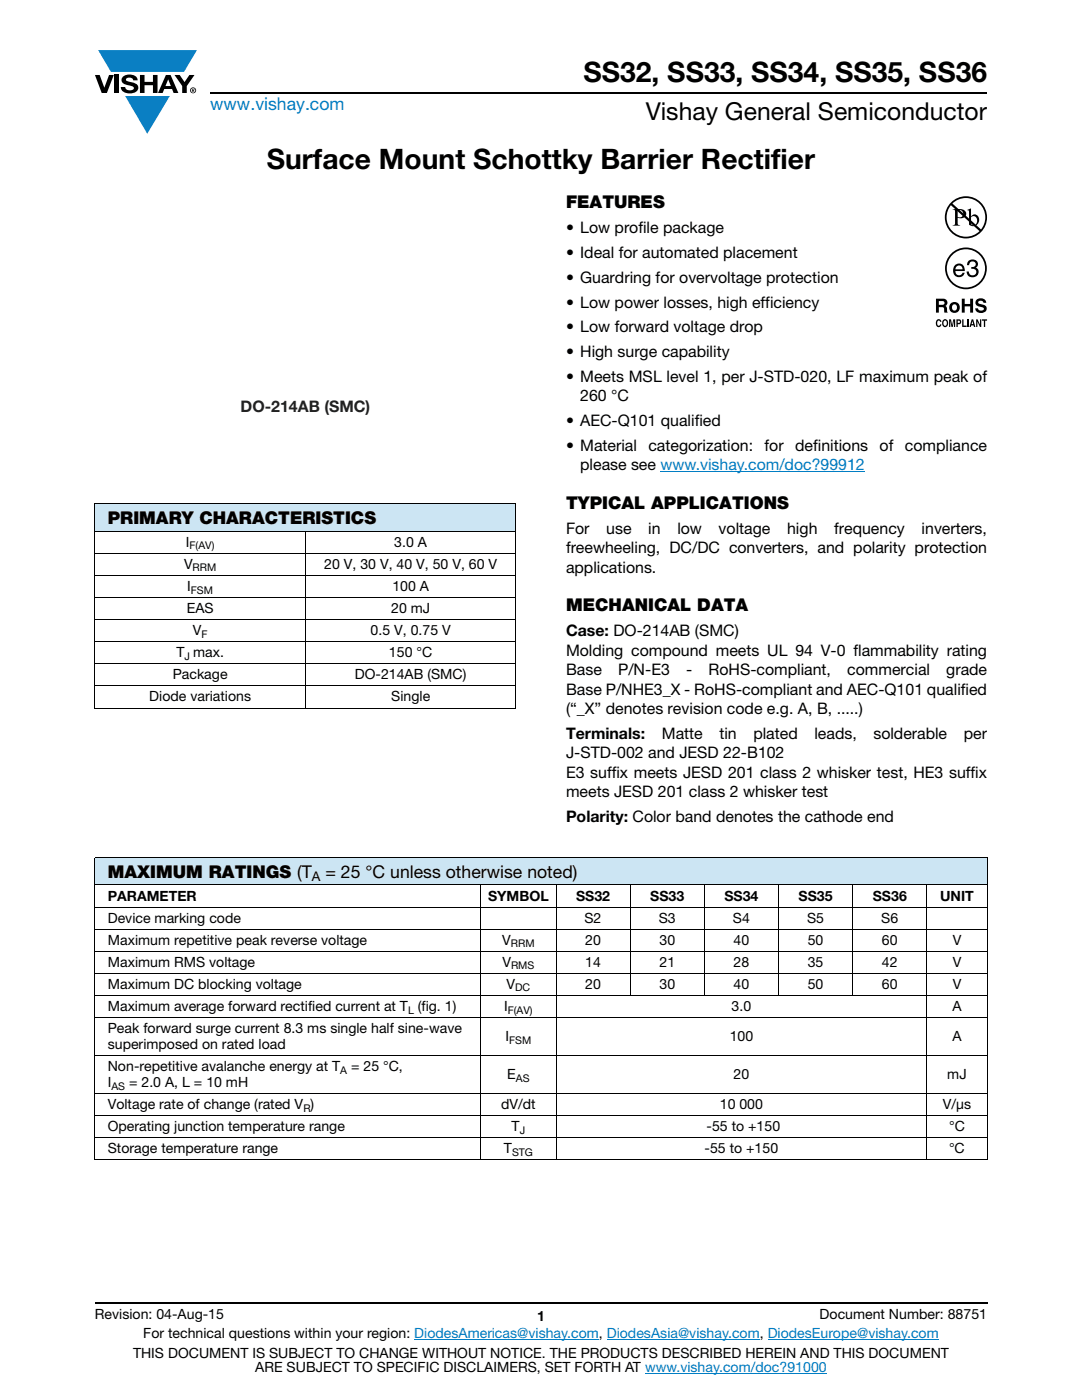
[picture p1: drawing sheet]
<svg xmlns="http://www.w3.org/2000/svg" width="216mm" height="279mm" viewBox="0 0 216 279" stroke-linecap="round" stroke-linejoin="round" font-family="sans-serif">
<defs><g id="words">
<g font-size="5.6">
<text x="116.4" y="16.4">SS32, SS33, SS34, SS35, SS36</text>
<text x="53.3" y="33.8">Surface Mount Schottky Barrier Rectifier</text>
</g>
<text font-size="4.9" x="128.8" y="24">Vishay General Semiconductor</text>
<text font-size="3.5" fill="#007ec4" x="42" y="21.9">www.vishay.com</text>
<g font-size="3.5">
<text x="112.9" y="41.5">FEATURES</text>
<text x="112.9" y="101.5">TYPICAL APPLICATIONS</text>
<text x="21.5" y="104.6">PRIMARY CHARACTERISTICS</text>
<text x="112.9" y="122">MECHANICAL DATA</text>
<text x="21.5" y="175.2">MAXIMUM RATINGS (T</text>
<text x="64.9" y="175.2">= 25 °C unless otherwise noted)</text>
</g>
<g font-size="3.2">
<text x="112.9" y="46.6">• Low profile package</text>
<text x="112.9" y="51.5">• Ideal for automated placement</text>
<text x="112.9" y="56.5">• Guardring for overvoltage protection</text>
<text x="112.9" y="61.4">• Low power losses, high efficiency</text>
<text x="112.9" y="66.3">• Low forward voltage drop</text>
<text x="112.9" y="71.3">• High surge capability</text>
<text x="112.9" y="76.2">• Meets MSL level 1, per J-STD-020, LF maximum peak of</text>
<text x="115.8" y="80.1">260 °C</text>
<text x="112.9" y="85">• AEC-Q101 qualified</text>
<text x="112.9" y="90">• Material</text>
<text x="129.4" y="90">categorization:</text>
<text x="152.6" y="90">for</text>
<text x="158.7" y="90">definitions</text>
<text x="175.5" y="90">of</text>
<text x="180.6" y="90">compliance</text>
<text x="115.8" y="93.9">please see www.vishay.com/doc?99912</text>
<text x="112.9" y="106.6">For</text>
<text x="121" y="106.6">use</text>
<text x="129.4" y="106.6">in</text>
<text x="135.2" y="106.6">low</text>
<text x="143.4" y="106.6">voltage</text>
<text x="157.1" y="106.6">high</text>
<text x="166.5" y="106.6">frequency</text>
<text x="183.9" y="106.6">inverters,</text>
<text x="112.9" y="110.4">freewheeling, DC/DC converters, and polarity protection</text>
<text x="112.9" y="114.3">applications.</text>
<text x="112.9" y="127">Case: DO-214AB (SMC)</text>
<text x="112.9" y="130.9">Molding compound meets UL 94 V-0 flammability rating</text>
<text x="112.9" y="134.8">Base</text>
<text x="123.3" y="134.8">P/N-E3</text>
<text x="136.9" y="134.8">-</text>
<text x="141.4" y="134.8">RoHS-compliant,</text>
<text x="169.1" y="134.8">commercial</text>
<text x="188.8" y="134.8">grade</text>
<text x="112.9" y="138.7">Base P/NHE3_X - RoHS-compliant and AEC-Q101 qualified</text>
<text x="112.9" y="142.5">(“_X” denotes revision code e.g. A, B, .....)</text>
<text x="112.9" y="147.5">Terminals:</text>
<text x="132.1" y="147.5">Matte</text>
<text x="143.6" y="147.5">tin</text>
<text x="150.3" y="147.5">plated</text>
<text x="162.5" y="147.5">leads,</text>
<text x="174.3" y="147.5">solderable</text>
<text x="192.3" y="147.5">per</text>
<text x="112.9" y="151.4">J-STD-002 and JESD 22-B102</text>
<text x="112.9" y="155.2">E3 suffix meets JESD 201 class 2 whisker test, HE3 suffix</text>
<text x="112.9" y="159.1">meets JESD 201 class 2 whisker test</text>
<text x="112.9" y="164.1">Polarity: Color band denotes the cathode end</text>
</g>
<text font-size="3.2" fill="#231f20" x="48" y="82.1">DO-214AB (SMC)</text>
<g font-size="2.8">
<text x="36.7" y="113.5">V</text>
<text x="37.1" y="109.1">I</text>
<text x="64.7" y="113.5">20 V, 30 V, 40 V, 50 V, 60 V</text>
<text x="78.7" y="109.1">3.0 A</text>
<text x="37.4" y="118">I</text>
<text x="78.3" y="118">100 A</text>
<text x="37.3" y="122.4">EAS</text>
<text x="78.1" y="122.4">20 mJ</text>
<text x="35.2" y="131.2">T max.</text>
<text x="38.5" y="126.8">V</text>
<text x="74" y="126.8">0.5 V, 0.75 V</text>
<text x="77.6" y="131.2">150 °C</text>
<text x="34.5" y="135.6">Package</text>
<text x="70.8" y="135.6">DO-214AB (SMC)</text>
<text x="29.8" y="140">Diode variations</text>
<text x="78.1" y="140">Single</text>
<text x="21.5" y="179.7">PARAMETER</text>
<text x="97.4" y="179.7">SYMBOL</text>
<text x="115" y="179.7">SS32</text>
<text x="129.8" y="179.7">SS33</text>
<text x="144.5" y="179.7">SS34</text>
<text x="159.3" y="179.7">SS35</text>
<text x="174.2" y="179.7">SS36</text>
<text x="187.6" y="179.7">UNIT</text>
<text x="21.5" y="184.1">Device marking code</text>
<text x="116.6" y="184.1">S2</text>
<text x="131.4" y="184.1">S3</text>
<text x="146.2" y="184.1">S4</text>
<text x="161" y="184.1">S5</text>
<text x="175.8" y="184.1">S6</text>
<text x="21.5" y="188.6">Maximum repetitive peak reverse voltage</text>
<text x="100.2" y="188.6">V</text>
<text x="116.8" y="188.6">20</text>
<text x="131.6" y="188.6">30</text>
<text x="146.4" y="188.6">40</text>
<text x="161.2" y="188.6">50</text>
<text x="176" y="188.6">60</text>
<text x="190.1" y="188.6">V</text>
<text x="21.5" y="193">Maximum RMS voltage</text>
<text x="21.5" y="197.4">Maximum DC blocking voltage</text>
<text x="100.3" y="193">V</text>
<text x="101.1" y="197.4">V</text>
<text x="116.8" y="193">14</text>
<text x="116.8" y="197.4">20</text>
<text x="131.6" y="193">21</text>
<text x="131.6" y="197.4">30</text>
<text x="146.4" y="193">28</text>
<text x="146.4" y="197.4">40</text>
<text x="161.2" y="193">35</text>
<text x="161.2" y="197.4">50</text>
<text x="176" y="193">42</text>
<text x="176" y="197.4">60</text>
<text x="190.1" y="193">V</text>
<text x="190.1" y="197.4">V</text>
<text x="21.5" y="201.8">Maximum average forward rectified current at T (fig. 1)</text>
<text x="100.6" y="201.8">I</text>
<text x="146" y="201.8">3.0</text>
<text x="190" y="201.8">A</text>
<text x="21.5" y="206.2">Peak forward surge current 8.3 ms single half sine-wave</text>
<text x="21.5" y="209.4">superimposed on rated load</text>
<text x="100.9" y="207.8">I</text>
<text x="145.6" y="207.8">100</text>
<text x="190" y="207.8">A</text>
<text x="21.5" y="213.8">Non-repetitive avalanche energy at T</text>
<text x="70" y="213.8">= 25 °C,</text>
<text x="101.2" y="215.4">E</text>
<text x="146.4" y="215.4">20</text>
<text x="189" y="215.4">mJ</text>
<text x="21.5" y="221.4">Voltage rate of change (rated V )</text>
<text x="21.5" y="217">I</text>
<text x="25.8" y="217">= 2.0 A, L = 10 mH</text>
<text x="100" y="221.4">dV/dt</text>
<text x="143.6" y="221.4">10 000</text>
<text x="188.1" y="221.4">V/μs</text>
<text x="21.5" y="225.8">Operating junction temperature range</text>
<text x="102.1" y="225.8">T</text>
<text x="141" y="225.8">-55 to +150</text>
<text x="189.4" y="225.8">°C</text>
<text x="21.5" y="230.2">Storage temperature range</text>
<text x="100.5" y="230.2">T</text>
<text x="140.6" y="230.2">-55 to +150</text>
<text x="189.4" y="230.2">°C</text>
<text x="18.9" y="263.3">Revision: 04-Aug-15</text>
<text x="107.2" y="263.6">1</text>
<text x="163.6" y="263.3">Document Number: 88751</text>
<text x="28.6" y="267.1">For technical questions within your region: DiodesAmericas@vishay.com, DiodesAsia@vishay.com, DiodesEurope@vishay.com</text>
<text x="26.5" y="271">THIS DOCUMENT IS SUBJECT TO CHANGE WITHOUT NOTICE. THE PRODUCTS DESCRIBED HEREIN AND THIS DOCUMENT</text>
<text x="50.9" y="273.8">ARE SUBJECT TO SPECIFIC DISCLAIMERS, SET FORTH AT www.vishay.com/doc?91000</text>
</g>
<text font-size="2.6" x="62.3" y="175.9">A</text>
<g font-size="2.1">
<text x="37.8" y="109.6">F(AV)</text>
<text x="38.1" y="118.5">FSM</text>
<text x="38.4" y="114">RRM</text>
<text x="36.8" y="131.7">J</text>
<text x="40.2" y="127.3">F</text>
<text x="101.9" y="189.1">RRM</text>
<text x="102" y="193.5">RMS</text>
<text x="102.8" y="197.9">DC</text>
<text x="81.4" y="202.3">L</text>
<text x="101.3" y="202.3">F(AV)</text>
<text x="101.6" y="208.3">FSM</text>
<text x="67.9" y="214.3">A</text>
<text x="102.9" y="215.9">AS</text>
<text x="22.2" y="217.5">AS</text>
<text x="60.5" y="221.9">R</text>
<text x="103.7" y="226.3">J</text>
<text x="102.2" y="230.7">STG</text>
</g>
</g></defs>
<g fill="#0a7fc3">
<path d="M19.6 10h19.7l-2.6 4.3h-1.1h-13.5z"/>
<path d="M25 19.2h8.9l-4.5 7.5z"/>
</g>
<g fill="#000">
<path d="M18.9 15h1l.9 2.5 1-2.5h.9l-1.4 3.6h-1zM22.9 15h.9v3.6h-.9zM24.6 15.3a2.1 2.1 0 0 1 2.8 .3l.1 .4h-.9a.79 .79 0 0 0-.7-.5 .79 .79 0 0 0-.8 .4l.3 .3 1 .2a1.08 1.08 0 0 1 1.2 1 1.08 1.08 0 0 1-1.1 1.2 1.73 1.73 0 0 1-2.4-1.2h.9a.96 .96 0 0 0 .8 .6 .96 .96 0 0 0 .9-.4 1.31 1.31 0 0 0-1.2-.6 1.03 1.03 0 0 1-1.1-.6 1.03 1.03 0 0 1 .2-1.1zM27.9 15h.9v1.3h1.7v-1.3h.9v3.6h-.9v-1.6h-1.7v1.6h-.9zM34.8 15h1.1l.9 1.4 1-1.4h1l-1.5 2.2v1.4h-.9v-1.4z"/>
<path d="M33.6 15.9l.5 1.3h-1.1zM33.1 15l-1.6 3.6h1l.3-.8h1.5l.3 .8h1l-1.6-3.6z"/>
<path d="M38.4 17.8h.2v.2h-.2zM38.3 17.7v.7h.1v-.3l.4 .3-.2-.3 .2-.2-.1-.2z"/>
<path d="M38.1 18a.46 .46 0 0 1 .9 0 .46 .46 0 0 1-.9 0zM37.9 18a.6 .6 0 0 0 1.2 0 .6 .6 0 0 0-1.2 0z"/>
</g>
<path d="M42 18.6h155M18.9 260h178.1" fill="none" stroke="#000" stroke-width=".36"/>
<path d="M131.8 94.1h40.8M82.7 267.3h36.8M121.1 267.3h30.5M128.7 274h36.3M153.2 267.3h34.1" fill="none" stroke="#007ec4" stroke-width=".2"/>
<path d="M18.9 100.5h84.1v5.5h-84.1z" fill="#cce5f3"/>
<g fill="none" stroke="#000" stroke-width=".2">
<path d="M18.9 100.5h84.1M18.9 106h84.1M18.9 110.4h84.1M18.9 114.9h84.1M18.9 119.3h84.1M18.9 100.6v5.3M18.9 106.1v35.1M60.9 105.9v35.5M103 100.6v5.3M103 106.1v35.1M18.9 123.7h84.1M18.9 128.1h84.1"/>
<path d="M18.9 132.5h84.1M18.9 136.9h84.1M18.9 141.3h84.1"/>
</g>
<g fill="#fff">
<path d="M45.9 51.9h30.1v30.9h-30.1z"/>
<path d="M186.7 39.2h10.3v26.1h-10.3z"/>
</g>
<g fill="#000">
<path d="M193.3 52a1.07 1.07 0 0 1 1.3-.1 1.07 1.07 0 0 1 .5 1.2l-.4 .3a1.06 1.06 0 0 1 .5 1.4 1.06 1.06 0 0 1-1.4 .5h-.2a1.02 1.02 0 0 1-.7-1.1h.4a.71 .71 0 0 0 1 .7 .71 .71 0 0 0 .2-1.2h-.7v-.4a.59 .59 0 0 0 .9-.4 .59 .59 0 0 0-.6-.7 .66 .66 0 0 0-.7 .7h-.4zM186.9 63.9l.4-.2 .3 .1 .2 .4-.6-.2a.66 .66 0 0 0 .1 1l.3-.3h.2a.54 .54 0 0 1-.4 .6 .54 .54 0 0 1-.6-.5zM189.4 63.7h.4l.2 1.2 .2-1.2h.4v1.6h-.3v-1.3l-.2 1.3h-.2l-.3-1.3v1.3h-.2zM192 63.7h.3v1.3h.6v.3h-.9zM191.9 59.6h.6v1.1h1.1v-1.1h.6v2.8h-.6v-1.3h-1.1v1.3h-.6zM193 63.7h.3v1.6h-.3zM194.9 59.7a1.15 1.15 0 0 1 1.9 .7h-.6v-.1a.68 .68 0 0 0-.9-.2l-.1 .4 .3 .1a1.29 1.29 0 0 1 1.4 1 1.17 1.17 0 0 1-1.2 .9 1.17 1.17 0 0 1-1.1-1h.6v.2a.67 .67 0 0 0 1.1-.1l-.2-.2-.6-.2a.82 .82 0 0 1-.8-.5 .82 .82 0 0 1 .2-1zM194.8 63.7h.3l.5 1.1v-1.1h.2v1.6h-.3l-.5-1.1v1.1h-.2zM195.9 63.7h1.1v.3h-.4v1.3h-.3v-1.3h-.4z"/>
<path d="M188.9 53.6a3.8 3.8 0 0 1 7.7 0 3.8 3.8 0 0 1-7.7 0zM188.6 53.6a4.2 4.2 0 0 0 8.3 0 4.2 4.2 0 0 0-8.3 0z"/>
<path d="M190 40.6a3.9 3.9 0 0 1 5.3-.1 3.9 3.9 0 0 1 .4 5.3zM189.7 41l5.8 5.1a3.9 3.9 0 0 1-5.4 .1 3.9 3.9 0 0 1-.4-5.2zM188.5 43.4a4.2 4.2 0 0 0 8.5 0 4.2 4.2 0 0 0-8.5 0z"/>
<path d="M191.1 42v1.3a.75 .75 0 0 0 1.1-.7 .75 .75 0 0 0-1.1-.6zM190.1 41.7a2.81 2.81 0 0 1 2.5 .4 .97 .97 0 0 1-.1 1.2 .97 .97 0 0 1-1.2 .2h-.2v1v.3l.5 .2h-1.5l.3-.1 .2-.4v-2.3l-.1-.2z"/>
<path d="M190.8 53.2l-.2 .5h1.5a.7 .7 0 0 0-.4-.7 .7 .7 0 0 0-.9 .2zM190.6 52.9a1.18 1.18 0 0 1 1.4-.1 1.18 1.18 0 0 1 .5 1.3h-1.9a.73 .73 0 0 0 .6 .8 .73 .73 0 0 0 .9-.5h.4a1.21 1.21 0 0 1-1.6 .8 1.21 1.21 0 0 1-.7-1.6z"/>
<path d="M193.8 43.4v1.3l.1 .2a.72 .72 0 0 0 .8-.1 .72 .72 0 0 0 .3-.8 .72 .72 0 0 0-.4-.8 .72 .72 0 0 0-.8 .2zM193 41.9l.8-.3v1.6a.89 .89 0 0 1 1.1-.4 .89 .89 0 0 1 .5 1.1 1.23 1.23 0 0 1-.7 1.1 1.23 1.23 0 0 1-1.3-.1l-.1-2.7z"/>
<path d="M187.3 60.1v.7h1a.39 .39 0 0 0 0-.7zM186.8 59.6h1.4a.79 .79 0 0 1 .8 .4 .79 .79 0 0 1-.1 .9l-.3 .2a.98 .98 0 0 1 .4 1.1l.1 .2h-.6l-.3-1-.9-.1v1.1h-.5z"/>
<path d="M188.4 64a.64 .64 0 0 0 .2 1h.1a.64 .64 0 0 0-.1-1zM188.2 63.8l.2-.1a.56 .56 0 0 1 .7 .4 .82 .82 0 0 1-.5 1.2h-.2a.89 .89 0 0 1-.2-1.5z"/>
<path d="M190.2 60.8a.63 .63 0 0 0-.2 .8 .63 .63 0 0 0 .7 .3 .63 .63 0 0 0 .2-.8 .63 .63 0 0 0-.7-.3zM189.4 61.4a1.1 1.1 0 0 1 2.2 0 1.1 1.1 0 0 1-2.2 0z"/>
<path d="M191.1 64v.4l.4-.1v-.3zM190.8 63.7h.6a.5 .5 0 0 1 .4 .5 .5 .5 0 0 1-.4 .5h-.3v.6h-.3z"/>
<path d="M194 64.1l-.1 .6h.3zM193.9 63.7h.3l.4 1.6h-.3v-.4h-.5l-.1 .4h-.3z"/>
</g>
<path d="M18.9 171.1h178.1v5.5h-178.1z" fill="#cce5f3"/>
<g fill="none" stroke="#000" stroke-width=".2">
<path d="M18.9 171.1h178.1M18.9 176.6h178.1M18.9 171.2v60.2M95.9 176.5v55.1M111 176.5v55.1M125.8 176.5v22.3M140.5 176.5v22.3M155.3 176.5v22.3M170.2 176.5v22.3M185 176.5v55.1M197 171.2v60.2M18.9 181h178.1"/>
<path d="M18.9 185.4h178.1M18.9 189.8h178.1M18.9 194.2h178.1M18.9 198.7h178.1M18.9 203.1h178.1M18.9 210.7h178.1M18.9 218.2h178.1M18.9 222.7h178.1M18.9 227.1h178.1M18.9 231.5h178.1"/>
</g>
<use href="#words"/>
</svg>
